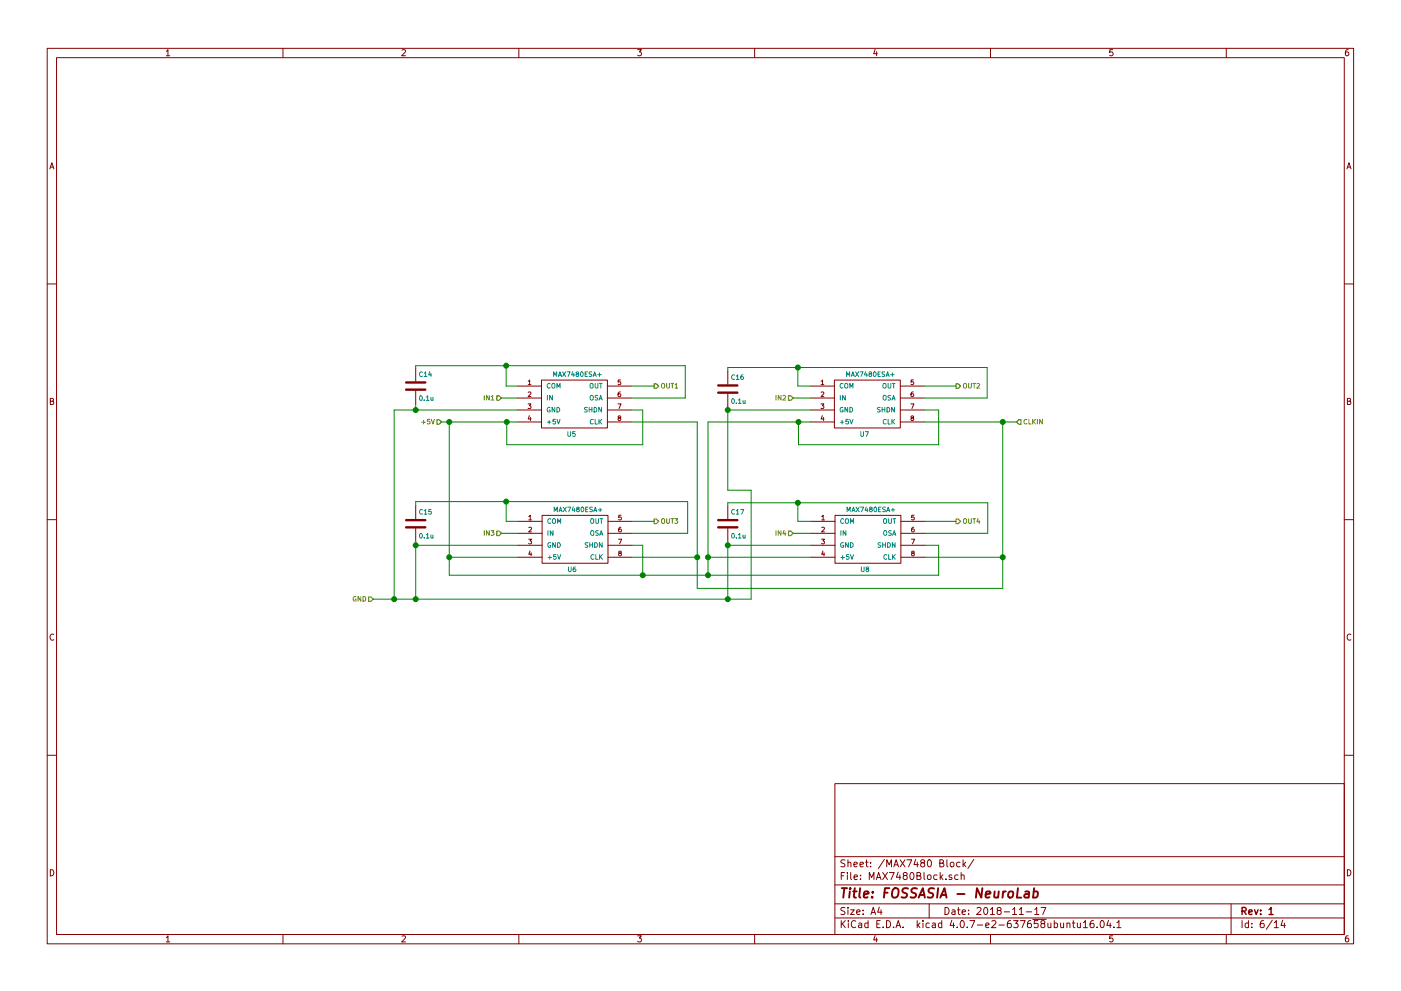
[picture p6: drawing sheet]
<svg xmlns="http://www.w3.org/2000/svg" width="297mm" height="210mm" viewBox="0 0 297 210" stroke-linecap="round" stroke-linejoin="round" font-family="sans-serif">
<g fill="none" stroke="#840000" stroke-width=".21">
<path d="M10 10.3h277v189.9h-277zM12 12.2h273v186.1h-273zM35.3 10.9l.3-.4v1.3M35.3 11.8h.7M60 10.3v1.9M85.2 10.6l.5-.1 .3 .4-.8 .9h.8M110 10.3v1.9M135.2 10.5h.8l-.4 .5 .3 .1 .1 .2-.1 .4-.2 .1-.5-.1M160 10.3v1.9M185.5 10.5l-.3 .9h.8M185.9 11v.8M210 10.3v1.9"/>
<path d="M235.9 10.5h-.6v.6h.6l.1 .5-.3 .2-.4-.1M260 10.3v1.9M285.9 10.5l-.4 .1-.2 .2-.1 .8 .3 .2 .4-.1 .1-.4-.1-.2-.4-.1-.3 .3M10.6 35.8l.4-1.3 .4 1.3M10.7 35.5h.6M285.6 35.8l.4-1.3 .4 1.3M285.7 35.5h.6M10 60.2h2M88.1 78.1v2.8M154.3 78.7v2.8M285 60.2h2M10.7 85.1h.5l.1-.5-.6-.1v1.3h.5l.2-.4-.3-.3"/>
<path d="M88.1 82.9v2.8M109.7 81.9h5.1M109.7 84.4h5.1M109.7 87h5.1M109.7 89.5h5.1M112 85.7h.6l-.4 .4 .4 .2-.1 .3h-.5M112 80.9l.3-.3v1M112 83.3l.4-.1 .2 .2-.6 .7h.6M112 81.6h.6M112.2 88.2l-.2 .7h.6M112.5 88.6v.6M114.8 80.6h14v10.2h-14z"/>
<path d="M128.8 81.9h5.1M128.8 84.4h5.1M128.8 87h5.1M128.8 89.5h5.1M131 85.7h.7l-.5 1M131.2 88.7l-.1-.4h.4l.1 .3-.6 .2 .2 .4 .4-.2-.2-.3M131.5 83.2l-.4 .2-.1 .6 .2 .1 .4-.1-.1-.4-.3-.1-.2 .2M131.6 80.6h-.5l-.1 .5 .5-.1 .1 .4-.2 .2-.4-.1M154.3 83.6v2.8M171.8 81.9h5.1M171.8 84.4h5.1M171.8 87h5.1"/>
<path d="M171.8 89.5h5.1M174.1 85.7h.6l-.4 .4 .4 .2-.1 .3h-.5M174.1 80.9l.3-.3v1M174.1 83.3l.4-.1 .2 .2-.6 .7h.6M174.1 81.6h.6M174.3 88.2l-.2 .7h.6M174.6 88.6v.6M176.9 80.6h14v10.2h-14zM190.9 81.9h5.1M190.9 84.4h5.1M190.9 87h5.1M190.9 89.5h5.1"/>
<path d="M193.1 85.7h.7l-.5 1M193.3 88.7l-.1-.4h.4l.1 .3-.6 .2 .2 .4 .4-.2-.2-.3M193.6 83.2l-.4 .2-.1 .6 .2 .1 .4-.1-.1-.4-.3-.1-.2 .2M193.7 80.6h-.5l-.1 .5 .5-.1 .1 .4-.2 .2-.4-.1M285.7 85.1h.5l.1-.5-.6-.1v1.3h.5l.2-.4-.3-.3M10 110.3h2M88.1 107.3v2.8M88.1 112.1v2.8M109.9 110.6h5M109.9 113.2h5M109.9 115.7h5M109.9 118.2h5"/>
<path d="M112.1 114.4h.6l-.3 .4 .3 .2-.1 .3h-.5M112.1 109.6l.3-.3v1M112.1 112l.4-.1 .2 .2-.6 .7h.6M112.1 110.3h.6M112.4 116.9l-.3 .7h.7M112.6 117.3v.6M114.9 109.3h14v10.2h-14zM128.9 110.6h5.1M128.9 113.2h5.1M128.9 115.7h5.1M128.9 118.2h5.1M131.1 114.4h.7l-.4 1"/>
<path d="M131.4 117.4l-.2-.4h.4l.1 .3-.5 .2 .2 .4 .3-.2-.2-.3M131.6 111.9l-.4 .2v.6l.2 .1 .3-.1-.1-.4-.2-.1-.2 .2M131.7 109.3h-.5v.5l.4-.1 .1 .4-.2 .2-.3-.1M154.3 107.3v2.8M154.3 112.1v2.8M172 110.6h5M172 113.2h5M172 115.7h5M172 118.2h5M174.2 114.4h.6l-.3 .4 .3 .2v.3h-.6M174.2 109.6l.3-.3v1M174.2 112l.4-.1 .2 .2-.6 .7h.6"/>
<path d="M174.2 110.3h.6M174.5 116.9l-.3 .7h.7M174.7 117.3v.6M177 109.3h14v10.2h-14zM191 110.6h5.1M191 113.2h5.1M191 115.7h5.1M191 118.2h5.1M193.2 114.4h.7l-.4 1M193.5 117.4l-.2-.4h.5v.3l-.5 .2 .2 .4 .4-.2-.3-.3M193.8 111.9l-.5 .2v.6l.2 .1 .3-.1v-.4l-.3-.1-.2 .2M193.8 109.3h-.5v.5l.5-.1 .1 .4-.3 .2-.3-.1"/>
<path d="M285 110.3h2M11.4 134.6a.58 .58 0 0 0-.8 .6 .58 .58 0 0 0 .8 .5M286.4 134.6a.58 .58 0 0 0-.8 .6 .58 .58 0 0 0 .8 .5M10 160.2h2M177 166.3h108v32h-108zM285 160.2h2M10.7 184.5a.65 .65 0 0 1 .7 .7 .65 .65 0 0 1-.7 .6zM35.3 198.9l.3-.4v1.3M35.3 199.8h.7M60 198.3v1.9M85.2 198.6l.5-.1 .3 .4-.8 .9h.8M110 198.3v1.9"/>
<path d="M135.2 198.5h.8l-.4 .5 .3 .1 .1 .2-.1 .4-.2 .1-.5-.1M160 198.3v1.9M177 194.8h108M177 191.8h108M177 187.8h108M177 181.8h108M178.4 195.3v1.5M178.4 185.8h.5M178.6 196l.6 .8M179.1 185.1h-.7v1.5M179.1 192.6l-.5-.1-.3 .3 .1 .3 .7 .4v.4l-.2 .1-.6-.1M179.1 182.5l-.5-.1-.3 .3 .1 .3 .7 .4v.4l-.2 .1-.6-.1"/>
<path d="M179.2 195.3l-.8 .9M179.7 185.1v.2M179.7 185.6v1M179.8 192.5v.2M179.8 183.1l.2-.2 .4 .1v.9M179.8 182.4v1.5M179.8 193v1M179.9 195.3v.2M179.9 195.8v1M180.3 193h.8l-.8 1h.8M180.4 185.1v1.3l.2 .2M181.1 183.4l.7-.1-.1-.3-.4-.1-.2 .2v.7h.6"/>
<path d="M181.1 186.1l.7-.1-.1-.3-.4-.1-.2 .2 .1 .7h.5M181.4 195.5a.71 .71 0 0 0-1 .5 .71 .71 0 0 0 .8 .8l.2-.1M181.6 193.5l.7-.1v-.3l-.4-.1-.3 .2 .1 .7h.6M182.1 195.9h.6v.9M182.3 183.4l.8-.1-.1-.3-.4-.1-.3 .2 .1 .7h.6M182.4 186.5v.1M182.4 185.7v.1M182.7 196.2l-.7 .3 .2 .3 .5-.1M183 193.9v.1M183 193.1v.1M183.5 182.9h.6M183.7 182.4v1.3l.4 .2"/>
<path d="M184 195.9l-.4-.1-.3 .3 .1 .6 .2 .1 .4-.1M184 195.3v1.5M184.3 186.6v-1.5l.5 1.1 .5-1.1v1.5M184.6 183.8v.1M184.6 183v.1M184.7 194l.4-1.5 .5 1.5M184.8 193.6h.7M185.5 198.5l-.3 .9h.8M185.8 186.6l.5-1.5 .5 1.5M185.9 199v.8M185.9 196h.5M185.9 186.2h.7"/>
<path d="M186.4 192.5l-.3 1h.9M186.6 195.3h-.7v1.5h.7M186.8 193v1M187.1 185.1l1.1 1.5M187.2 196.7v.1M187.5 182.3l-1.3 2M188 195.3a.76 .76 0 0 1 .8 .8 .76 .76 0 0 1-.8 .7zM188 183.9v-1.5l.5 1.1 .5-1.1v1.5M188.2 185.1l-1.1 1.5M188.6 185.1h1l-.7 1.5M189.5 196.7v.1M189.5 183.9l.5-1.5 .5 1.5"/>
<path d="M189.6 183.5h.7M190 196.8l.4-1.5 .6 1.5M190.1 196.4h.7M190.4 185l-.3 1.1h.9M190.8 185.6v1M190.9 182.4l1 1.5M191.5 196.7v.1M191.8 185.7l-.3-.2 .1-.2 .2-.2 .4 .1 .2 .2-.1 .2-.5 .1-.3 .3v.3l.3 .3h.3l.3-.3v-.3l-.3-.3M191.9 182.4l-1 1.5M192.3 182.4h1l-.7 1.5M193.1 185.3l.2-.2a.8 .8 0 0 1 .5 .8 .8 .8 0 0 1-.5 .7l-.4-.6zM194.1 182.3l-.3 1.1h.9"/>
<path d="M194.4 185.8l.7-.1v-.4l-.2-.2h-.5v1.5h.6l.2-.1 .1-.4-.4-.3M194.5 195.3v1.5M194.5 182.9v1M194.6 196.3l.4 .5M195 195.8l-.5 .6M195.5 183.1l-.3-.3 .1-.2 .2-.2 .4 .1 .2 .2-.1 .2-.5 .2-.3 .3v.2l.3 .3h.3l.3-.3v-.2l-.3-.3M195.7 195.3v.2M195.7 195.8v1M195.9 185.1v1.3l.2 .2M196.7 185.7l.2-.1 .4 .1 .1 .6-.1 .2-.4 .1-.2-.1zM196.8 182.6l.2-.2a.8 .8 0 0 1 .5 .8 .8 .8 0 0 1-.5 .7l-.4-.5zM197 191.8v3"/>
<path d="M197 195.9l-.4-.1-.3 .3 .1 .6 .2 .1 .4-.1M197.7 195.9h.6v.9M198.3 196.2l-.7 .3 .2 .3 .5-.1M198.7 185.7l-.5-.1-.2 .3v.6l.2 .1 .5-.1M199.3 183.1l.7-.1v-.4l-.2-.2h-.5v1.5h.5l.3-.1v-.4l-.3-.3M199.3 185.1v1.5M199.5 186l.4 .6M199.7 195.9l-.5-.1-.2 .3v.6l.2 .1 .5-.1M199.7 195.3v1.5M199.9 185.6l-.6 .6M200.4 192.5a.76 .76 0 0 1 .8 .8 .76 .76 0 0 1-.8 .7zM200.6 186.5v.1"/>
<path d="M200.8 182.4v1.3l.2 .2M201.5 183.1l.3-.2 .4 .2 .1 .5-.2 .2-.3 .1-.3-.1zM201.8 185.7l-.4-.1-.2 .2 .1 .2 .5 .2v.3h-.6M201.8 195.2l-.4 1.1h1M201.9 193.1h.5l.1 .9M202.2 195.8v1M202.5 193.4l-.7 .3 .2 .3 .5-.1M202.9 196.7v.1M203 193h.6M203.1 185.7l-.4-.1-.3 .3 .1 .6 .2 .1 .4-.1M203.2 192.5v1.3l.4 .2M203.5 183l-.4-.1-.3 .3 .1 .6 .2 .1 .4-.1"/>
<path d="M203.8 185.7l.2-.1 .4 .1v.9M203.8 185.1v1.5M203.8 195.4l.1-.1a.8 .8 0 0 1 .6 .8 .8 .8 0 0 1-.6 .7 .97 .97 0 0 1-.1-1.4zM204 193.5l.7-.1-.1-.3-.4-.1-.2 .2 .1 .7h.5M204.2 182.4v1.5M204.3 183.4l.5 .5M204.8 182.9l-.6 .6M205.1 196.7v.1M205.4 193.9v.1M205.4 193.1v.1M205.6 195.3h1.1l-.7 1.5M206.5 182.3l-1.3 2"/>
<path d="M207.1 192.7l.6-.2 .3 .5-.9 1h.9M207.2 196.3h1.2M208.7 192.7l.2-.2a.8 .8 0 0 1 .5 .8 .8 .8 0 0 1-.5 .7l-.3-.5zM209 196.3l.7-.1v-.3l-.5-.1-.2 .2 .1 .7h.6M210 193l.4-.5v1.5M210 194h.8M210 198.3v1.9M210.3 195.5l.6-.2 .3 .5-1 1h1M211.7 193.2l-.3-.3 .1-.2 .2-.2 .4 .1 .2 .2-.1 .2-.5 .2-.3 .3v.2l.3 .3h.3l.3-.3v-.2l-.3-.3M211.8 196.3h1.1M212.9 193.5h1.1M214.3 195.3l-.5 .1a1.11 1.11 0 0 0-.1 1.3l.4 .1 .3-.1v-.5l-.3-.3-.4 .1-.1 .2"/>
<path d="M214.7 193l.4-.5v1.5M214.7 194h.8M214.9 195.3h.9l-.5 .6 .5 .1v.7l-.2 .1-.7-.1M216.1 193l.4-.5v1.5M216.1 194h.9M216.3 195.3h1l-.6 1.5M217.6 193.5h1.1M218.5 195.3l-.4 .1a1.11 1.11 0 0 0-.1 1.3l.4 .1 .2-.1 .1-.5-.3-.3-.4 .1-.2 .2M219 195.1h2.8M219.4 193l.4-.5v1.5M219.4 194h.8M220 195.3h-.7v.7h.7l.1 .2-.1 .5-.2 .1-.5-.1"/>
<path d="M220.7 192.5h1l-.6 1.5M221 196l-.3-.3 .1-.2 .2-.2 .4 .1 .1 .2v.2l-.5 .2-.3 .3 .1 .4 .2 .1h.3l.2-.3v-.2l-.2-.3M222.2 195.8v.9l.4 .1 .2-.1M222.8 195.8v1M223.5 195.9l.5-.1 .2 .3-.1 .6h-.6M223.5 195.3v1.5M224.9 195.8v.9l.4 .1 .2-.1M225.5 195.8v1M226.2 196l.2-.2 .4 .1v.9M226.2 195.8v1M227.4 195.8h.5M227.6 195.3v1.3l.3 .2"/>
<path d="M228.4 195.8l.1 .9 .4 .1 .2-.1M229.1 195.8v1M229.7 195.8l.4-.5v1.5M229.7 196.8h.9M231.8 195.3l-.4 .1a1.11 1.11 0 0 0-.1 1.3l.4 .1 .2-.1 .1-.5-.3-.3-.4 .1-.2 .2M232.6 196.7v.1M233.4 195.5l.2-.2a.8 .8 0 0 1 .5 .8 .8 .8 0 0 1-.5 .7l-.4-.5zM235 195.2l-.3 1.1h.9M235.4 195.8v1M235.9 198.5h-.6v.7l.6-.1 .1 .5-.3 .2-.4-.1M236.2 196.7v.1M236.8 195.8l.4-.5v1.5"/>
<path d="M236.8 196.8h.9M260 198.3v1.9M261 191.8v6.5M263.3 195.3v1.5M264.7 195.9l-.4-.1-.3 .3 .1 .6 .2 .1 .4-.1M264.7 195.3v1.5M265.4 196.7v.1M265.4 195.9v.1M267.9 195.3l-.4 .1a1.11 1.11 0 0 0-.2 1.3l.5 .1 .2-.1v-.5l-.2-.3-.5 .1-.1 .2M269.7 195.2l-1.2 2M270.2 195.8l.4-.5v1.5M270.2 196.8h.8"/>
<path d="M272 195.2l-.4 1.1h.9M272.3 195.8v1M285.7 184.5a.65 .65 0 0 1 .7 .7 .65 .65 0 0 1-.7 .6zM285.9 198.5l-.4 .1-.2 .3-.1 .7 .3 .2 .4-.1 .1-.4-.1-.2-.4-.1-.3 .3"/>
</g>
<path d="M263.3 193.3l.8-.1 .1-.2-.1-.3-.2-.2h-.6v1.5M263.7 193.3l.5 .7M264.8 193.5l.7-.1-.1-.3-.4-.1-.2 .2v.7h.6M266 193l.3 1 .4-1M267.3 193.9v.1M267.3 193.1v.1M269.1 193l.4-.5v1.5M269.1 194h.8" fill="none" stroke="#840000" stroke-width=".3"/>
<g fill="none" stroke="#840000" stroke-width=".41">
<path d="M178.5 188.4h1.1M179 188.4l-.2 2M180.2 189.1l-.2 1.3M180.3 188.4l-.1 .2 .2-.1-.1-.1-.1 .2M180.9 189.1h.7M181.2 188.4l-.2 1.8 .1 .1 .4 .1M182.4 188.4l-.2 1.8 .2 .2M183.2 189.8l.9-.2v-.4l-.6-.1-.3 .3v.9h.7M184.9 190.3v.1M185.1 189.2l-.1 .2-.1-.1 .2-.1-.1 .2M187.5 189.4h.7M188.6 188.4h-1l-.2 2"/>
<path d="M189.3 188.7a.66 .66 0 0 1 1.2 0 1.43 1.43 0 0 1-.6 1.7l-.6-.1a1.49 1.49 0 0 1 0-1.6zM192.5 188.5l-.8-.1-.3 .2v.6l.8 .4 .1 .5-.4 .3-.8-.1M194.4 188.5l-.8-.1-.3 .2v.6l.8 .4 .1 .5-.4 .3-.8-.1M194.8 190.4l.9-2 .4 2M195 189.9h1M198 188.5l-.7-.1-.3 .2-.1 .6 .8 .4 .1 .5-.4 .3-.7-.1M198.9 188.4l-.2 2M199.4 190.4l.9-2 .4 2M199.6 189.9h1M203 189.7h1.5M208.3 188.4l-.2 2-1-2-.2 2M209 189.8l1-.2-.1-.4-.6-.1-.3 .3v.9h.8"/>
<path d="M210.9 189.1l-.1 1.2 .5 .1 .3-.1M211.8 189.1l-.2 1.3M212.7 189.1l-.2 1.3M213.3 189.1l-.4 .1-.3 .3M213.9 189.3l.3-.2 .6 .2v.8l-.4 .3-.6-.1zM215.8 188.4l-.2 2h.9M217.4 189.2h.7v1.2M218.2 189.6l-.7 .1a.4 .4 0 0 0-.3 .3 .4 .4 0 0 0 .2 .4l.7-.1M219.2 189.2l.5-.1 .3 .2-.1 1a.67 .67 0 0 1-.9 0M219.3 188.4l-.3 2"/>
</g>
<g fill="none" stroke="#008484" stroke-width=".21">
<path d="M89.6 79a.44 .44 0 0 0-.7 .4 .44 .44 0 0 0 .7 .4M89.9 79.2l.3-.3v1M89.9 79.9h.6M91.1 78.8l-.2 .7h.6M91.4 79.2v.7M117.4 79.9v-1l.3 .7 .3-.7v1M118.4 79.9l.3-1 .3 1M118.5 79.6h.4M119.3 78.9l.6 1M119.9 78.9l-.6 1M120.2 78.9h.7l-.5 1M121.4 78.8l-.2 .7h.6"/>
<path d="M121.7 79.2v.7M122.3 79.3l-.1-.3 .4-.1 .1 .3-.6 .3 .2 .4 .4-.2-.2-.4M123.2 79l.1-.1a.48 .48 0 0 1 .4 .5 .48 .48 0 0 1-.5 .4l-.1-.3zM124.1 79.4h.3M124.5 78.9h-.4v1h.4M125.5 78.9l-.6 .1a.41 .41 0 0 0 .5 .5v.3h-.5M125.8 79.9l.3-1 .3 1M125.8 79.6h.5M126.7 79.5h.8M127.1 79.1v.8M155.8 79.6a.44 .44 0 0 0-.7 .4 .44 .44 0 0 0 .7 .4M156.1 79.8l.3-.3v1"/>
<path d="M157.5 79.5l-.4 .3-.1 .5 .3 .2 .3-.1-.1-.4-.2-.1-.3 .2M179.5 79.9v-1l.3 .7 .3-.7v1M180.5 79.9l.3-1 .4 1M180.6 79.6h.5M181.4 78.9l.6 1M182 78.9l-.6 1M182.3 78.9h.7l-.5 1M183.5 78.8l-.2 .7h.6M183.8 79.2v.7M184.4 79.3l-.1-.3 .4-.1 .1 .3-.6 .3 .2 .4 .4-.2-.2-.4M185.3 79l.1-.1a.48 .48 0 0 1 .4 .5 .48 .48 0 0 1-.5 .4l-.1-.3zM186.2 79.4h.3"/>
<path d="M186.6 78.9h-.4v1h.4M187.6 78.9l-.6 .1a.41 .41 0 0 0 .5 .5v.3h-.5M187.9 79.9l.3-1 .3 1M187.9 79.6h.5M188.8 79.5h.8M189.2 79.1v.8M89.1 84.1l.1-.1a.48 .48 0 0 1 .4 .5 .48 .48 0 0 1-.5 .4l-.1-.3zM89.9 84.9v.1M90.4 84.2l.3-.2v1M90.4 85h.6M91.4 84.3v.6h.4M91.8 84.3v.7"/>
<path d="M116.1 83.9v1M116.1 89.6h.7M116.4 89.2v.8M116.6 86.5a.45 .45 0 0 0-.6 .4 .45 .45 0 0 0 .6 .4v-.3h-.2M116.6 81.5a.44 .44 0 0 0-.6 .3 .44 .44 0 0 0 .6 .4M117 81.5l.2-.1 .4 .1-.1 .8-.5-.1zM117.1 83.9v1l-.6-1v1M117.6 86.4v1l-.6-1v1M117.8 89h-.5l-.1 .5 .5-.1 .1 .4-.2 .2-.4-.1M118.1 82.3v-.9l.3 .7 .3-.7v.9M118.1 86.4a.5 .5 0 0 1 .6 .5 .5 .5 0 0 1-.6 .5zM118.1 89l.3 1 .3-1"/>
<path d="M120.4 91.6v.8l.2 .2 .4-.2v-.8M121.9 91.6h-.5v.5l.5-.1 .1 .4-.2 .2-.4-.1M124.5 86.5h-.5a.41 .41 0 0 0 .5 .5l-.1 .4h-.5M124.9 86.4v1M124.9 86.9h.6M125.1 81.5l.2-.1 .4 .1-.1 .8-.5-.1zM125.2 84l.2-.1 .4 .1-.1 .8h-.5zM125.5 86.4v1M125.8 89.1a.44 .44 0 0 0-.7 .4 .44 .44 0 0 0 .7 .4M126 86.4a.5 .5 0 0 1 .5 .5 .5 .5 0 0 1-.5 .5zM126.2 81.4v.8l.2 .1 .4-.1v-.8M126.2 89v1h.5"/>
<path d="M126.7 83.9l-.5 .1a.41 .41 0 0 0 .5 .5l-.1 .3h-.4M127 89v1M127 84.9l.4-1 .3 1M127.1 81.4h.6M127.1 84.6h.5M127.2 89.4l.4 .6M127.4 81.4v.9M127.5 86.4v1l-.6-1v1M127.6 89l-.6 .5M155.2 84.7l.2-.1a.48 .48 0 0 1 .3 .5 .48 .48 0 0 1-.4 .4l-.2-.3zM156.1 85.5v.1M156.1 80.5h.6"/>
<path d="M156.5 84.9l.3-.3v1M156.5 85.6h.6M157.5 84.9l.1 .6h.4M158 84.9v.7M178.2 89.6h.7M178.2 83.9v1M178.5 89.2v.8M178.7 86.5a.45 .45 0 0 0-.6 .4 .45 .45 0 0 0 .6 .4v-.3h-.2M178.7 81.5a.44 .44 0 0 0-.6 .3 .44 .44 0 0 0 .6 .4M179.1 81.5l.2-.1 .4 .1-.1 .8-.5-.1zM179.2 83.9v1l-.6-1v1M179.7 86.4v1l-.6-1v1"/>
<path d="M179.9 89h-.5l-.1 .5 .5-.1 .1 .4-.2 .2-.4-.1M180.2 82.3v-.9l.3 .7 .3-.7v.9M180.2 86.4a.5 .5 0 0 1 .6 .5 .5 .5 0 0 1-.6 .5zM180.2 89l.3 1 .3-1M182.5 91.6v.8l.2 .2 .4-.2v-.8M183.5 91.6h.6l-.4 1M186.6 86.5h-.5a.41 .41 0 0 0 .5 .5l-.1 .4h-.5M187 86.9h.6M187 86.4v1M187.2 81.5l.3-.1 .3 .1-.1 .8-.5-.1zM187.3 84l.2-.1 .4 .1-.1 .8h-.5zM187.6 86.4v1"/>
<path d="M187.9 89.1a.44 .44 0 0 0-.7 .4 .44 .44 0 0 0 .7 .4M188.1 86.4a.5 .5 0 0 1 .5 .5 .5 .5 0 0 1-.5 .5zM188.3 81.4v.8l.2 .1 .4-.1v-.8M188.3 89v1h.5M188.8 83.9l-.5 .1a.41 .41 0 0 0 .5 .5l-.1 .3h-.4M189.1 89v1M189.1 84.9l.4-1 .3 1M189.2 81.4h.6M189.2 84.6h.5M189.3 89.4l.4 .6M189.5 81.4v.9M189.6 86.4v1l-.5-1v1"/>
<path d="M189.7 89l-.6 .5M89.1 113.3l.1-.1a.48 .48 0 0 1 .4 .5 .48 .48 0 0 1-.5 .4l-.1-.3zM89.6 108.2a.44 .44 0 0 0-.7 .4 .44 .44 0 0 0 .7 .4M89.9 108.4l.3-.3v1M89.9 114.1v.1M89.9 109.1h.6M90.4 113.5l.3-.3v1M90.4 114.2h.6M91.4 113.5v.6h.4M91.4 108.1h-.5v.5l.5-.1 .1 .4-.2 .2-.4-.1M91.8 113.5v.7M116.2 112.6v1"/>
<path d="M116.2 118.3h.7M116.6 117.9v.8M116.7 115.2a.45 .45 0 0 0-.6 .4 .45 .45 0 0 0 .7 .4v-.3h-.2M116.8 110.2a.44 .44 0 0 0-.7 .3 .44 .44 0 0 0 .7 .4M117.2 110.2l.2-.1 .4 .1-.1 .8-.5-.1zM117.2 112.6v1l-.5-1v1M117.5 108.6v-1l.3 .7 .4-.7v1M117.8 115.1v1l-.6-1v1M117.9 117.7h-.5l-.1 .5 .5-.1 .1 .4-.2 .2-.4-.1M118.2 111v-.9l.3 .7 .4-.7v.9M118.2 115.1a.5 .5 0 0 1 .6 .5 .5 .5 0 0 1-.6 .5zM118.2 117.7l.3 1 .4-1"/>
<path d="M118.5 108.6l.3-1 .4 1M118.6 108.3h.5M119.4 107.6l.7 1M120.1 107.6l-.7 1M120.3 107.6h.7l-.4 1M121.6 107.5l-.3 .7h.6M121.8 107.9v.7M122.5 108l-.2-.3 .4-.1 .1 .3-.5 .3 .2 .4 .3-.2-.2-.4M123.3 107.7l.1-.1a.48 .48 0 0 1 .4 .5 .48 .48 0 0 1-.5 .4l-.1-.3zM124.2 108.1h.3M124.6 115.2h-.5a.41 .41 0 0 0 .5 .5l-.1 .4h-.4M124.7 107.6h-.5v1h.5"/>
<path d="M125 115.1v1M125 115.6h.6M125.3 110.2l.2-.1 .4 .1-.1 .8-.5-.1zM125.3 112.7l.2-.1 .4 .1-.1 .8h-.5zM125.6 107.6l-.5 .1a.41 .41 0 0 0 .5 .5l-.1 .3h-.5M125.6 115.1v1M125.9 108.6l.3-1 .3 1M125.9 117.8a.44 .44 0 0 0-.6 .4 .44 .44 0 0 0 .6 .4M126 108.3h.4M126.1 115.1a.5 .5 0 0 1 .6 .5 .5 .5 0 0 1-.6 .5zM126.3 110.1v.8l.2 .1 .4-.1v-.8M126.3 117.7v1h.5"/>
<path d="M126.8 108.2h.8M126.9 112.6l-.6 .1a.41 .41 0 0 0 .5 .5v.3h-.5M127.1 117.7v1M127.2 113.6l.3-1 .3 1M127.2 110.1h.6M127.2 113.3h.5M127.2 107.8v.8M127.3 118.1l.4 .6M127.5 110.1v.9M127.7 115.1v1l-.6-1v1M127.7 117.7l-.6 .5M155.2 113.3l.2-.1a.48 .48 0 0 1 .3 .5 .48 .48 0 0 1-.4 .4l-.2-.3z"/>
<path d="M155.8 108.2a.44 .44 0 0 0-.7 .4 .44 .44 0 0 0 .7 .4M156.1 108.4l.3-.3v1M156.1 114.1v.1M156.1 109.1h.6M156.5 113.5l.3-.3v1M156.5 114.2h.6M157 108.1h.7l-.4 1M157.5 113.5l.1 .6h.4M158 113.5v.7M178.3 118.3h.7M178.3 112.6v1M178.7 117.9v.8"/>
<path d="M178.8 115.2a.45 .45 0 0 0-.6 .4 .45 .45 0 0 0 .7 .4v-.3h-.2M178.9 110.2a.44 .44 0 0 0-.7 .3 .44 .44 0 0 0 .7 .4M179.3 110.2l.2-.1 .4 .1-.1 .8-.5-.1zM179.3 112.6v1l-.5-1v1M179.6 108.6v-1l.3 .7 .4-.7v1M179.9 115.1v1l-.6-1v1M180 117.7h-.5v.5l.4-.1 .1 .4-.2 .2-.3-.1M180.3 111v-.9l.3 .7 .4-.7v.9M180.3 115.1a.5 .5 0 0 1 .6 .5 .5 .5 0 0 1-.6 .5zM180.3 117.7l.3 1 .4-1M180.6 108.6l.3-1 .4 1M180.7 108.3h.5"/>
<path d="M181.5 107.6l.7 1M182.2 107.6l-.7 1M182.4 107.6h.7l-.4 1M183.7 107.5l-.3 .7h.6M183.9 107.9v.7M184.6 108l-.2-.3 .4-.1 .1 .3-.5 .3 .2 .4 .3-.2-.2-.4M185.4 107.7l.1-.1a.48 .48 0 0 1 .4 .5 .48 .48 0 0 1-.5 .4l-.1-.3zM186.3 108.1h.3M186.7 115.2h-.5a.41 .41 0 0 0 .5 .5l-.1 .4h-.4M186.8 107.6h-.5v1h.5M187.1 115.6h.6M187.1 115.1v1"/>
<path d="M187.4 110.2l.2-.1 .4 .1-.1 .8-.5-.1zM187.4 112.7l.2-.1 .4 .1-.1 .8h-.5zM187.7 107.6l-.5 .1a.41 .41 0 0 0 .5 .5l-.1 .3h-.5M187.7 115.1v1M188 108.6l.3-1 .3 1M188 117.8a.44 .44 0 0 0-.6 .4 .44 .44 0 0 0 .6 .4M188.1 108.3h.4M188.2 115.1a.5 .5 0 0 1 .6 .5 .5 .5 0 0 1-.6 .5zM188.4 110.1v.8l.2 .1 .4-.1v-.8M188.4 117.7v1h.5M189 108.2h.7M189 112.6l-.6 .1a.41 .41 0 0 0 .5 .5v.3h-.5"/>
<path d="M189.2 117.7v1M189.3 113.6l.3-1 .3 1M189.3 110.1h.6M189.3 113.3h.5M189.3 107.8v.8M189.4 118.1l.4 .6M189.6 110.1v.9M189.8 115.1v1l-.6-1v1M189.8 117.7l-.6 .5M120.5 120.3v.8l.2 .2 .4-.2v-.8M122 120.3l-.4 .2-.1 .6 .2 .2 .3-.1v-.5h-.3l-.2 .1M182.6 120.3v.8l.2 .2 .4-.2v-.8"/>
<path d="M183.8 120.7l-.1-.3 .4-.1v.3l-.5 .3 .2 .4 .4-.2-.2-.4"/>
</g>
<g fill="none" stroke="#848400" stroke-width=".21">
<path d="M89.4 89.6h.8M89.8 89.2v.8M91.1 89h-.4l-.1 .5 .5-.1 .1 .4-.2 .2-.4-.1M91.5 89l.3 1 .3-1M102.7 83.9v1M103.7 83.9v1l-.6-1v1M104.1 84.2l.3-.3v1M104.1 84.9h.6M140.4 81.4h.3l.2 .1v.7l-.2 .1-.4-.1v-.5zM141.4 81.4v.8l.2 .1 .3-.1v-.8M142.3 81.4h.5M142.5 81.4v.9"/>
<path d="M143.1 81.6l.3-.2v.9M143.1 82.3h.6M164.5 83.9v1M165.6 83.9v1l-.6-1v1M166 84l.4-.1 .2 .3-.6 .7h.6M204.3 81.5l.2-.1 .4 .1-.1 .8-.5-.1zM205.4 81.4v.8l.2 .1 .3-.1v-.8M206.3 81.4h.5M206.6 81.4v.9M207.1 81.5l.4-.1 .2 .2-.6 .7h.6M217.7 89.1a.44 .44 0 0 0-.6 .4 .44 .44 0 0 0 .6 .4M218.1 89v1h.5"/>
<path d="M218.9 89v1M219.1 89.4l.4 .6M219.5 89l-.6 .5M219.9 89v1M221 89v1l-.6-1v1M102.7 112.6v1M103.7 112.6v1l-.6-1v1M104.1 112.6h.6l-.3 .4 .3 .2v.3h-.6M140.4 110.1h.3l.2 .1v.7l-.2 .1-.4-.1v-.5zM141.4 110.1v.8l.2 .1 .3-.1v-.8M142.3 110.1h.5M142.5 110.1v.9"/>
<path d="M143.1 110.1h.6l-.3 .3 .3 .2-.1 .3h-.5M164.5 112.6v1M165.6 112.6v1l-.6-1v1M166.2 112.5l-.2 .8h.6M166.5 112.9v.7M204.3 110.2l.2-.1 .4 .1-.1 .8-.5-.1zM205.4 110.1v.8l.2 .1 .3-.1v-.8M206.3 110.1h.5M206.6 110.1v.9M207.4 110l-.3 .7h.6M207.6 110.4v.6M75.5 126.6a.45 .45 0 0 0-.6 .5 .45 .45 0 0 0 .6 .4v-.4h-.2"/>
<path d="M76.5 126.6v1l-.6-1v1M77 126.6a.5 .5 0 0 1 .6 .5 .5 .5 0 0 1-.6 .5z"/>
</g>
<path d="M92.6 89h.5l.5 .5-.5 .5h-.5zM105.3 84h.5l.5 .4-.5 .5h-.5zM138.7 81.4h.5l.4 .5-.4 .5h-.5zM167.2 84h.5l.4 .4-.4 .5h-.5zM202.7 81.4h.5l.5 .5-.5 .5h-.5zM215.5 89.5l.5-.5h.5v1h-.5zM105.3 112.7h.5l.5 .5-.5 .4h-.5zM138.7 110.1h.5l.4 .5-.4 .5h-.5zM167.2 112.7h.5l.4 .5-.4 .4h-.5zM202.7 110.1h.5l.5 .5-.5 .5h-.5zM78.2 126.6h.4l.5 .5-.5 .5h-.4z" fill="none" stroke="#848400" stroke-width=".25"/>
<path d="M86.1 82.7h4.1M86.1 81.1h4.1M152.3 83.3h4M152.3 81.8h4M86.1 111.9h4.1M86.1 110.4h4.1M152.3 111.9h4M152.3 110.4h4" fill="none" stroke="#840000" stroke-width=".51"/>
<g fill="none" stroke="#008400" stroke-width=".21">
<path d="M88.1 78.1v-.5h57.2v6.8h-11.4M107.3 77.6v4.3h2.4M154.3 78.7v-.7h55v6.4h-13.3M169.2 78v3.9h2.6M88.1 85.7v1.3M93.6 89.5h16.1M95.2 89.5v32.5h103.8v-6.3h-2.9M106.3 84.4h3.4M109.7 87h-26.1v40.1M133.9 89.5h13.9v35.3h64.8v-35.3M133.9 87h2.4v7.4h-28.9v-4.9M133.9 81.9h4.8"/>
<path d="M154.3 87h17.5M154.3 86.4v17.6h5v23.1h-80.2M168.1 84.4h3.7M171.8 89.5h-21.7v32.5M196 89.5h19.5M196 87h3v7.4h-29.7v-4.9M196 81.9h6.7M88.1 115.7h21.8M88.1 107.3v-.9h57.7v6.8h-11.8M88.1 114.9v12.2M95.2 118.2h14.7M106.3 113.2h3.6"/>
<path d="M107.3 106.4v4.2h2.6M134 118.2h13.8M134 115.7h2.3v6.3M134 110.6h4.7M150.1 118.2h21.9M154.3 115.7h17.7M154.3 107.3v-.6h55.1v6.5h-13.3M154.3 114.9v12.2M168.1 113.2h3.9M169.2 106.7v3.9h2.8M196.1 118.2h16.5M196.1 110.6h6.6"/>
</g>
<g fill="#008400" stroke="#008400" stroke-width=".25">
<circle cx="212.6" cy="89.5" r=".51"/>
<circle cx="212.6" cy="118.2" r=".51"/>
<circle cx="147.8" cy="118.2" r=".51"/>
<circle cx="95.3" cy="89.5" r=".51"/>
<circle cx="95.3" cy="118.2" r=".51"/>
<circle cx="150.1" cy="118.2" r=".51"/>
<circle cx="107.4" cy="89.5" r=".51"/>
<circle cx="169.3" cy="89.5" r=".51"/>
<circle cx="150.1" cy="122" r=".51"/>
<circle cx="136.3" cy="122" r=".51"/>
<circle cx="107.3" cy="77.6" r=".51"/>
<circle cx="107.3" cy="106.4" r=".51"/>
<circle cx="169.2" cy="78" r=".51"/>
<circle cx="169.2" cy="106.7" r=".51"/>
<circle cx="88.1" cy="115.7" r=".51"/>
<circle cx="83.6" cy="127.1" r=".51"/>
<circle cx="88.1" cy="87" r=".51"/>
<circle cx="154.3" cy="115.7" r=".51"/>
<circle cx="88.1" cy="127.1" r=".51"/>
<circle cx="154.3" cy="127.1" r=".51"/>
<circle cx="154.3" cy="87" r=".51"/>
</g>
</svg>
